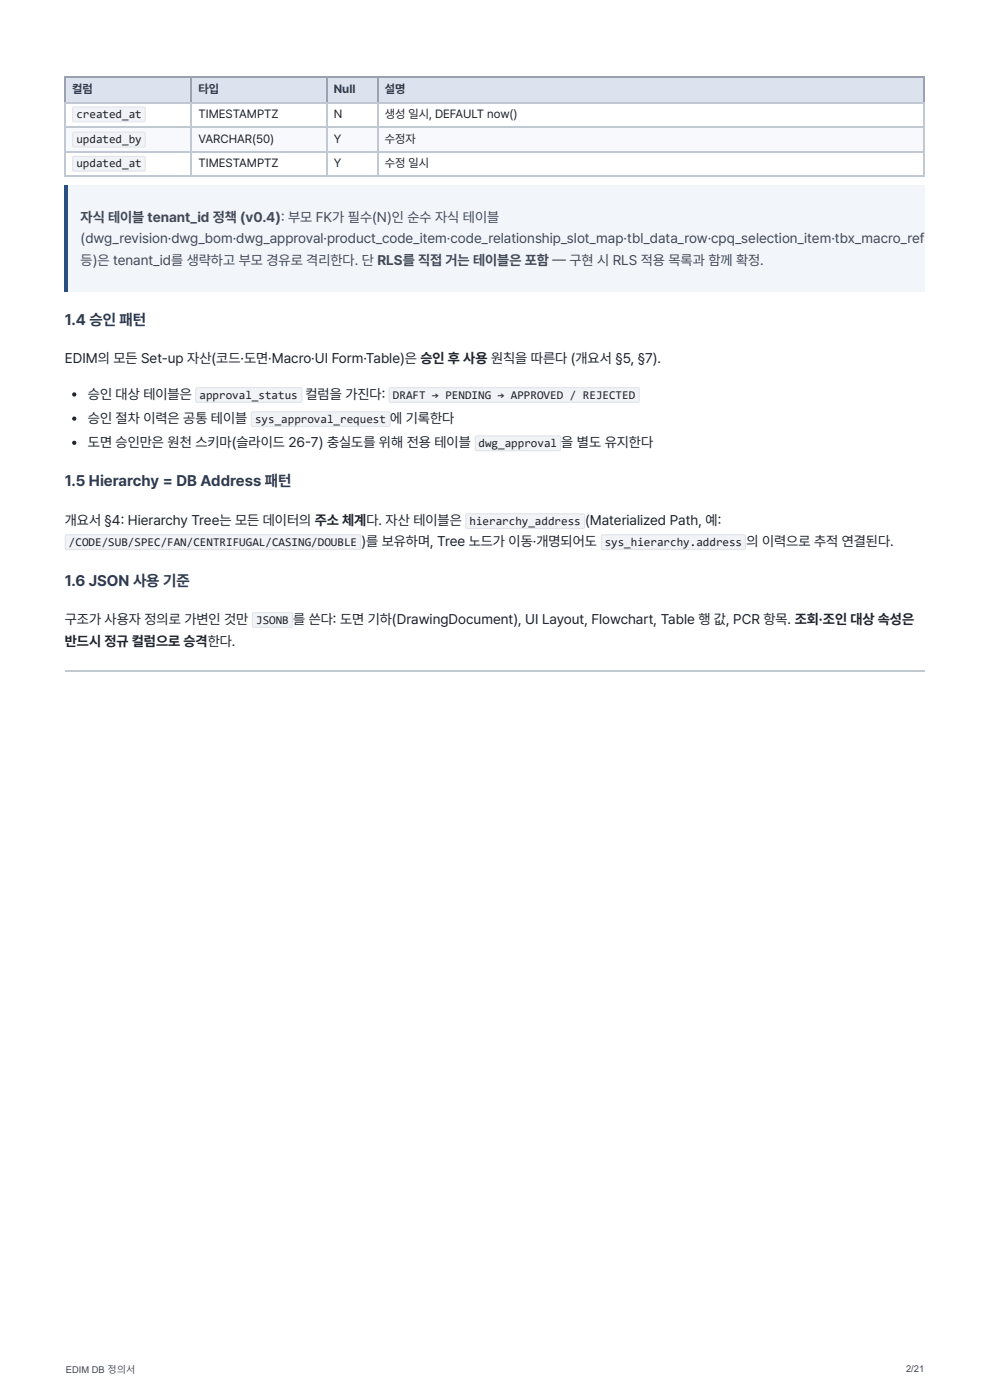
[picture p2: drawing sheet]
<svg xmlns="http://www.w3.org/2000/svg" width="210mm" height="297mm" viewBox="0 0 210 297" stroke-linecap="round" stroke-linejoin="round" font-family="sans-serif">
<defs><g id="words">
<g font-size="3.3" fill="#2b3a55">
<text x="13.8" y="69">1.4 승인 패턴</text>
<text x="13.8" y="103.2">1.5 Hierarchy = DB Address 패턴</text>
<text x="13.8" y="124.4">1.6 JSON 사용 기준</text>
</g>
<g font-size="3" fill="#40495a">
<text x="17.1" y="47.2">자식 테이블 tenant_id 정책 (v0.4): 부모 FK가 필수(N)인 순수 자식 테이블</text>
<text x="17.1" y="51.6">(dwg_revision·dwg_bom·dwg_approval·product_code_item·code_relationship_slot_map·tbl_data_row·cpq_selection_item·tbx_macro_ref</text>
<text x="17.1" y="56.3">등)은 tenant_id를 생략하고 부모 경유로 격리한다. 단 RLS를 직접 거는 테이블은 포함 — 구현 시 RLS 적용 목록과 함께 확정.</text>
</g>
<g font-size="3" fill="#1e222a">
<text x="13.8" y="77.1">EDIM의 모든 Set-up 자산(코드·도면·Macro·UI Form·Table)은 승인 후 사용 원칙을 따른다 (개요서 §5, §7).</text>
<text x="18.7" y="84.7">승인 대상 테이블은</text>
<text x="18.7" y="89.8">승인 절차 이력은 공통 테이블</text>
<text x="64.9" y="84.7">컬럼을 가진다:</text>
<text x="82.9" y="89.8">에 기록한다</text>
<text x="18.7" y="94.9">도면 승인만은 원천 스키마(슬라이드 26-7) 충실도를 위해 전용 테이블</text>
<text x="119.2" y="94.9">을 별도 유지한다</text>
<text x="13.8" y="111.5">개요서 §4: Hierarchy Tree는 모든 데이터의 주소 체계다. 자산 테이블은</text>
<text x="124.2" y="111.5">(Materialized Path, 예:</text>
<text x="76.7" y="115.9">)를 보유하며, Tree 노드가 이동·개명되어도</text>
<text x="158.5" y="115.9">의 이력으로 추적 연결된다.</text>
<text x="13.8" y="132.4">구조가 사용자 정의로 가변인 것만</text>
<text x="13.8" y="137.1">반드시 정규 컬럼으로 승격한다.</text>
<text x="62.2" y="132.4">를 쓴다: 도면 기하(DrawingDocument), UI Layout, Flowchart, Table 행 값, PCR 항목. 조회·조인 대상 속성은</text>
</g>
<g font-size="2.5" fill="#2b3a55">
<text x="15.3" y="19.7">컬럼</text>
<text x="42.2" y="19.7">타입</text>
<text x="70.9" y="19.7">Null</text>
<text x="81.7" y="19.7">설명</text>
</g>
<g font-size="2.5" fill="#1e222a">
<text x="16.2" y="25.1">created_at</text>
<text x="42.2" y="25.1">TIMESTAMPTZ</text>
<text x="70.9" y="25.1">N</text>
<text x="81.7" y="25.1">생성 일시, DEFAULT now()</text>
<text x="16.2" y="30.4">updated_by</text>
<text x="16.2" y="35.6">updated_at</text>
<text x="42.2" y="30.4">VARCHAR(50)</text>
<text x="42.2" y="35.6">TIMESTAMPTZ</text>
<text x="70.9" y="30.4">Y</text>
<text x="70.9" y="35.6">Y</text>
<text x="81.7" y="30.4">수정자</text>
<text x="81.7" y="35.6">수정 일시</text>
<text x="42.4" y="84.7">approval_status</text>
<text x="54.2" y="89.8">sys_approval_request</text>
<text x="83.5" y="84.7">DRAFT → PENDING → APPROVED / REJECTED</text>
<text x="101.6" y="94.9">dwg_approval</text>
<text x="99.7" y="111.5">hierarchy_address</text>
<text x="14.7" y="115.9">/CODE/SUB/SPEC/FAN/CENTRIFUGAL/CASING/DOUBLE</text>
<text x="128.4" y="115.9">sys_hierarchy.address</text>
<text x="54.4" y="132.4">JSONB</text>
</g>
<g font-size="2" fill="#42464d">
<text x="14" y="291.6">EDIM DB 정의서</text>
<text x="192.4" y="291.3">2/21</text>
</g>
</g></defs>
<g fill="#dce3ee">
<path d="M14 16.4h26.8v5.3h-26.8z"/>
<path d="M40.8 16.4h28.5v5.3h-28.5z"/>
<path d="M69.3 16.4h11v5.3h-11z"/>
<path d="M80.3 16.4h116v5.3h-116z"/>
</g>
<g fill="#f7f9fc">
<path d="M14 27.1h26.8v5.1h-26.8z"/>
<path d="M40.8 27.1h28.5v5.1h-28.5z"/>
<path d="M69.3 27.1h11v5.1h-11z"/>
<path d="M80.3 27.1h116v5.1h-116z"/>
</g>
<path d="M13.8 16.3h182.5M13.9 16.1v5.8M40.7 16.1v5.8M69.5 16.1v5.8M80.2 16.1v5.8M13.8 21.8h182.5" fill="none" stroke="#9aa2af" stroke-width=".22"/>
<path d="M196.2 16.1v5.8" fill="none" stroke="#9aa2af" stroke-width=".21"/>
<path d="M13.8 21.8h182.5M13.8 27h182.5M13.8 32.3h182.5M13.8 37.5h182.5M13.9 21.9v15.7M40.7 21.9v15.7M69.5 21.9v15.7M80.2 21.9v15.7" fill="none" stroke="#c2c8d2" stroke-width=".22"/>
<path d="M196.2 21.9v15.7" fill="none" stroke="#c2c8d2" stroke-width=".21"/>
<path d="M13.8 39.4h182.5v22.5h-182.5z" fill="#f2f5fa"/>
<path d="M13.8 39.4h.6v22.5h-.6z" fill="#1f4e8c"/>
<path d="M13.8 142.6h182.5" fill="none" stroke="#c2c8d2" stroke-width=".22"/>
<path d="M15.5 22.7l.3-.1h14.8l.3 .4v2.6l-.4 .4h-14.8l-.4-.5v-2.4z" fill="#f2f3f6"/>
<path d="M15.5 22.8l15-.1 .3 .4v2.4l-.3 .4h-14.7l-.4-.4z" fill="none" stroke="#e1e5eb" stroke-width=".22"/>
<path d="M15.5 28.1l.3-.1h14.8l.3 .3v2.7l-.4 .3h-14.8l-.4-.4v-2.5z" fill="#f2f3f6"/>
<path d="M15.5 28.2l15-.1 .3 .3v2.5l-.3 .3h-14.7l-.4-.3z" fill="none" stroke="#e1e5eb" stroke-width=".22"/>
<path d="M15.5 33.2l.3-.1h14.8l.3 .4v2.6l-.4 .4-14.8-.1-.4-.4v-2.4z" fill="#f2f3f6"/>
<path d="M15.5 33.3l15-.1 .3 .4v2.4l-.3 .3h-14.7l-.4-.3z" fill="none" stroke="#e1e5eb" stroke-width=".22"/>
<circle cx="15.8" cy="83.8" r=".45" fill="#1e222a"/>
<path d="M41.6 82.3l.3-.1h22l.3 .4v2.6l-.4 .4h-22l-.4-.5v-2.4z" fill="#f2f3f6"/>
<path d="M41.6 82.4l22.2-.1 .3 .4v2.4l-.3 .4h-21.9l-.3-.4z" fill="none" stroke="#e1e5eb" stroke-width=".22"/>
<path d="M82.6 82.3l.4-.1h52.4l.5 .4v2.5l-.2 .3-.3 .2h-52.4l-.5-.4v-2.5z" fill="#f2f3f6"/>
<path d="M82.7 82.4l52.7-.1 .4 .4v2.4l-.4 .4h-52.4l-.4-.4z" fill="none" stroke="#e1e5eb" stroke-width=".22"/>
<circle cx="15.8" cy="88.9" r=".45" fill="#1e222a"/>
<path d="M53.4 87.5l.3-.1h28.8l.5 .3v2.6l-.2 .3-.3 .1h-28.8l-.4-.4v-2.5z" fill="#f2f3f6"/>
<path d="M53.5 87.6l29-.1 .4 .3v2.5l-.4 .3h-28.8l-.3-.3z" fill="none" stroke="#e1e5eb" stroke-width=".22"/>
<circle cx="15.8" cy="94" r=".45" fill="#1e222a"/>
<path d="M101 92.6l.3-.1h17.5l.3 .3v2.7l-.4 .3h-17.5l-.4-.4v-2.5z" fill="#f2f3f6"/>
<path d="M101 92.7l17.7-.1 .3 .3v2.5l-.3 .3h-17.4l-.4-.3z" fill="none" stroke="#e1e5eb" stroke-width=".22"/>
<path d="M98.9 109.1l.4-.1h24.6l.4 .4v2.6l-.5 .4-24.6-.1-.4-.4v-2.4z" fill="#f2f3f6"/>
<path d="M99 109.2l24.8-.1 .3 .4v2.4l-.3 .3h-24.5l-.4-.3z" fill="none" stroke="#e1e5eb" stroke-width=".22"/>
<path d="M13.9 113.6l.3-.1h62.1l.4 .3v2.6l-.1 .3-.3 .1h-62.1l-.4-.3v-2.6z" fill="#f2f3f6"/>
<path d="M14 113.7l62.3-.1 .3 .3v2.5l-.3 .3h-62.1l-.3-.3z" fill="none" stroke="#e1e5eb" stroke-width=".22"/>
<path d="M127.7 113.6l.4-.1h29.9l.4 .3v2.6l-.1 .3-.3 .1h-29.9l-.5-.3v-2.6z" fill="#f2f3f6"/>
<path d="M127.8 113.7l30.2-.1 .3 .3v2.5l-.3 .3h-29.9l-.4-.3z" fill="none" stroke="#e1e5eb" stroke-width=".22"/>
<path d="M53.6 130.1l.3-.1h8l.3 .4v2.7l-.4 .2h-8l-.3-.4v-2.5z" fill="#f2f3f6"/>
<path d="M53.7 130.2l8.2-.1 .2 .3v2.6l-.3 .2h-8l-.2-.3z" fill="none" stroke="#e1e5eb" stroke-width=".22"/>
<use href="#words"/>
</svg>
